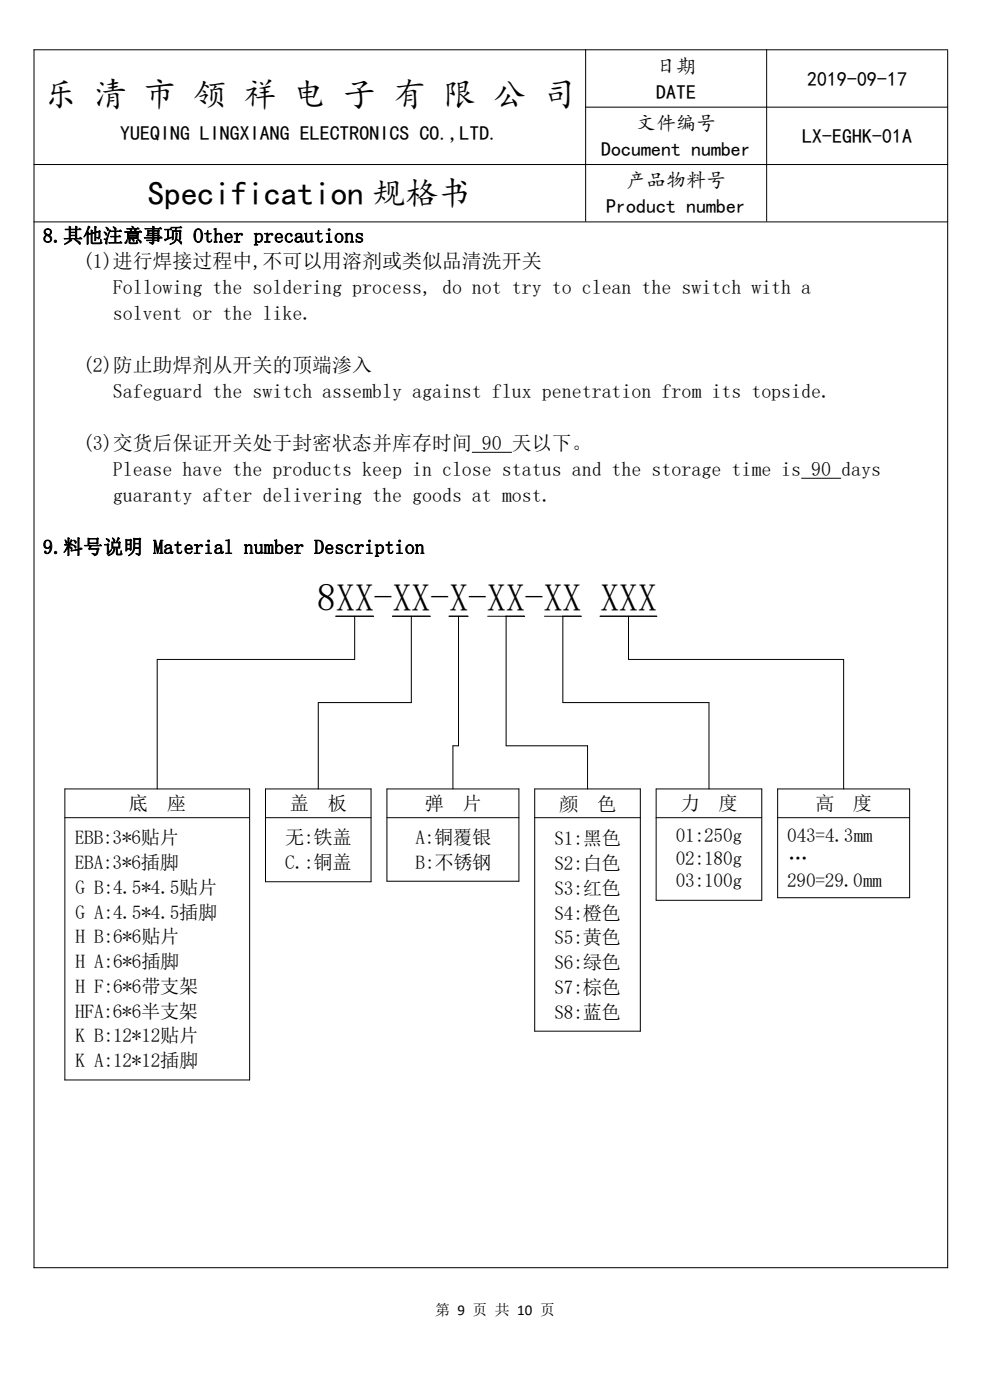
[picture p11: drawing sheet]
<svg xmlns="http://www.w3.org/2000/svg" width="210mm" height="297mm" viewBox="0 0 210 297" stroke-linecap="round" stroke-linejoin="round" font-family="sans-serif">
<defs><g id="words">
<text font-size="8.2" x="67.2" y="129.6">8XX-XX-X-XX-XX XXX</text>
<g font-size="7.1">
<text x="9.3" y="22.5">乐 清 市 领 祥 电 子 有 限 公 司</text>
<text x="31.3" y="43.5">Specification 规格书</text>
</g>
<g font-size="4.2">
<text x="139.2" y="15.4">日期</text>
<text x="139.2" y="20.9">DATE</text>
<text x="171.2" y="18.2">2019-09-17</text>
<text x="25.5" y="29.8">YUEQING LINGXIANG ELECTRONICS CO.,LTD.</text>
<text x="135" y="27.6">文件编号</text>
<text x="127.5" y="33.1">Document number</text>
<text x="170.2" y="30.4">LX-EGHK-01A</text>
<text x="132.8" y="39.8">产品物料号</text>
<text x="128.6" y="45.3">Product number</text>
<text x="9.1" y="51.5">8.其他注意事项 Other precautions</text>
<text x="17.6" y="57">(1)进行焊接过程中,不可以用溶剂或类似品清洗开关</text>
<text x="23.9" y="62.5">Following the soldering process, do not try to clean the switch with a</text>
<text x="23.9" y="68">solvent or the like.</text>
<text x="17.6" y="79">(2)防止助焊剂从开关的顶端渗入</text>
<text x="23.9" y="84.5">Safeguard the switch assembly against flux penetration from its topside.</text>
<text x="17.6" y="95.5">(3)交货后保证开关处于封密状态并库存时间 90 天以下。</text>
<text x="23.9" y="101">Please have the products keep in close status and the storage time is 90 days</text>
<text x="23.9" y="106.5">guaranty after delivering the goods at most.</text>
<text x="9.1" y="117.5">9.料号说明 Material number Description</text>
</g>
<g font-size="4.1">
<text x="27.4" y="171.9">底</text>
<text x="35.4" y="171.9">座</text>
<text x="61.5" y="171.9">盖</text>
<text x="69.5" y="171.9">板</text>
<text x="90.1" y="171.9">弹</text>
<text x="98.1" y="171.9">片</text>
<text x="118.6" y="171.9">颜</text>
<text x="126.6" y="171.9">色</text>
<text x="144.4" y="171.9">力</text>
<text x="152.4" y="171.9">度</text>
<text x="172.9" y="171.9">高</text>
<text x="180.9" y="171.9">度</text>
<text x="15.9" y="179.1">EBB:3*6贴片</text>
<text x="60.5" y="179.1">无:铁盖</text>
<text x="88.1" y="179.1">A:铜覆银</text>
<text x="117.6" y="179.2">S1:黑色</text>
<text x="143.3" y="178.7">01:250g</text>
<text x="167" y="178.7">043=4.3mm</text>
<text x="15.9" y="184.4">EBA:3*6插脚</text>
<text x="60.5" y="184.4">C.:铜盖</text>
<text x="88.2" y="184.3">B:不锈钢</text>
<text x="117.6" y="184.5">S2:白色</text>
<text x="143.3" y="183.4">02:180g</text>
<text x="167.2" y="183.4">…</text>
<text x="16" y="189.6">G B:4.5*4.5贴片</text>
<text x="117.6" y="189.8">S3:红色</text>
<text x="143.3" y="188.2">03:100g</text>
<text x="167" y="188.2">290=29.0mm</text>
<text x="16" y="194.9">G A:4.5*4.5插脚</text>
<text x="117.6" y="195.1">S4:橙色</text>
<text x="16" y="200.1">H B:6*6贴片</text>
<text x="117.6" y="200.4">S5:黄色</text>
<text x="16" y="205.4">H A:6*6插脚</text>
<text x="117.6" y="205.7">S6:绿色</text>
<text x="15.9" y="215.9">HFA:6*6半支架</text>
<text x="16" y="210.7">H F:6*6带支架</text>
<text x="117.6" y="211">S7:棕色</text>
<text x="16" y="221.2">K B:12*12贴片</text>
<text x="117.6" y="216.3">S8:蓝色</text>
<text x="16" y="226.4">K A:12*12插脚</text>
</g>
<text font-size="3.2" x="92.3" y="278.9">第 9 页 共 10 页</text>
</g></defs>
<g fill="none" stroke="#000" stroke-width=".21">
<path d="M7.1 10.6h194M7.2 10.5v258.5M124.2 10.5v36.5M162.6 10.5v36.5M201 10.6v258.4M7.1 34.9h194M124.1 22.7h77M7.1 47.1h194M100.1 96h8.5M170 101.5h8.4M71.2 130.7h8M75.2 130.7v9.2h-41.9v27.5"/>
<path d="M83.3 130.7h8M87.3 130.7v18.4h-19.8v18.3M95.3 130.7h4M97.3 130.7v27.5h-1.2v9.2M103.4 130.7h7.9M107.4 130.7v27.5h17.2v9.2M115.5 130.7h7.8M119.4 130.7v18.4h31v18.3M127.3 130.7h12M133.3 130.7v9.2h45.7v27.5M13.8 167.4h39.2v61.7h-39.2zM13.8 173.5h39.2"/>
<path d="M56.3 167.4h22.4v19.7h-22.4zM56.3 173.5h22.4M82.1 167.4h28v19.5h-28zM82.1 173.5h28M113.4 167.4h22.4v51.4h-22.4zM113.4 173.5h22.4M139.2 167.4h22.4v23.6h-22.4zM139.2 173.5h22.4M165 167.4h28v23.1h-28zM165 173.5h28M7.1 268.9h194"/>
</g>
<use href="#words"/>
</svg>
